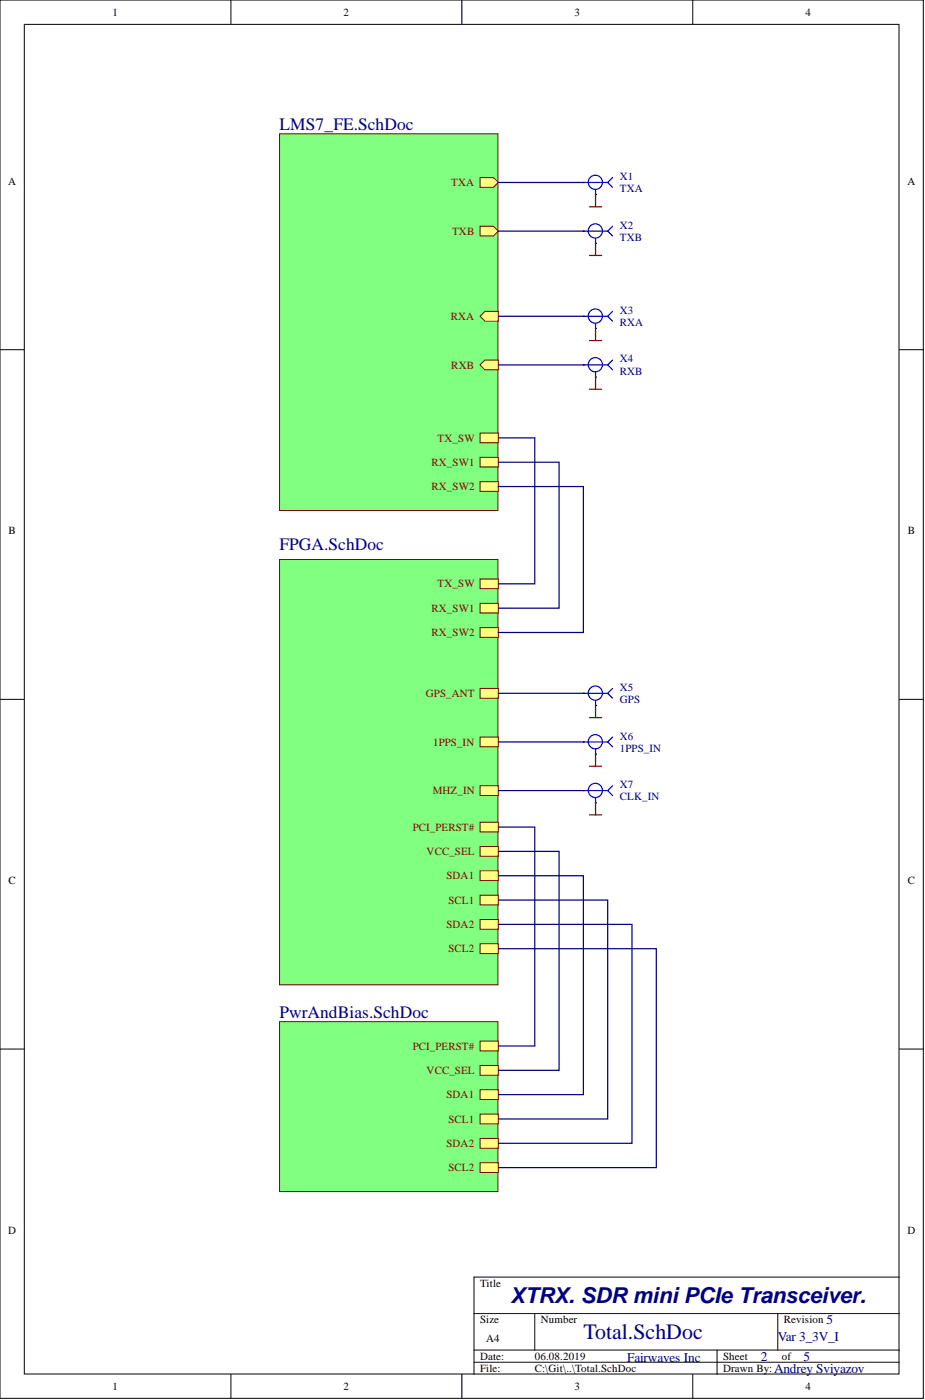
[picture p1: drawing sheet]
<svg xmlns="http://www.w3.org/2000/svg" width="193mm" height="292mm" viewBox="0 0 193 292" stroke-linecap="round" stroke-linejoin="round" font-family="sans-serif">
<defs><g id="words">
<g font-size="4.6" fill="#000080">
<text x="106.5" y="271.9">XTRX. SDR mini PCIe Transceiver.</text>
<text x="121.7" y="279.4">Total.SchDoc</text>
</g>
<g font-size="3.6" fill="#000080">
<text x="58.3" y="27.2">LMS7_FE.SchDoc</text>
<text x="58.3" y="114.7">FPGA.SchDoc</text>
<text x="58.3" y="212.4">PwrAndBias.SchDoc</text>
</g>
<g font-size="2.8" fill="#000080">
<text x="162.3" y="279.8">Var 3_3V_I</text>
<text x="172.4" y="276.3">5</text>
<text x="130.8" y="284.1">Fairwaves Inc</text>
<text x="158.7" y="283.9">2</text>
<text x="161.5" y="286.4">Andrey Sviyazov</text>
<text x="167.6" y="283.9">5</text>
</g>
<g font-size="2.3">
<text x="23.5" y="3.3">1</text>
<text x="71.7" y="3.3">2</text>
<text x="119.8" y="3.3">3</text>
<text x="168" y="3.3">4</text>
<text x="1.7" y="38.5">A</text>
<text x="189.3" y="38.5">A</text>
<text x="1.8" y="111.5">B</text>
<text x="189.4" y="111.5">B</text>
<text x="1.8" y="184.4">C</text>
<text x="189.4" y="184.4">C</text>
<text x="1.7" y="257.4">D</text>
<text x="189.3" y="257.4">D</text>
<text x="100.2" y="268.5">Title</text>
<text x="100.2" y="276.1">Size</text>
<text x="101.4" y="279.9">A4</text>
<text x="112.8" y="276.1">Number</text>
<text x="163.5" y="276.1">Revision</text>
<text x="100.2" y="283.7">Date:</text>
<text x="100.2" y="286.2">File:</text>
<text x="111.6" y="283.7">06.08.2019</text>
<text x="111.6" y="286.2">C:\Git\..\Total.SchDoc</text>
<text x="150.9" y="283.7">Sheet</text>
<text x="150.9" y="286.2">Drawn By:</text>
<text x="163.1" y="283.7">of</text>
<text x="23.5" y="290.1">1</text>
<text x="71.7" y="290.1">2</text>
<text x="119.8" y="290.1">3</text>
<text x="168" y="290.1">4</text>
</g>
<g font-size="2.3" fill="#800000">
<text x="94.1" y="38.8">TXA</text>
<text x="94.3" y="49">TXB</text>
<text x="94.1" y="66.7">RXA</text>
<text x="94.1" y="76.9">RXB</text>
<text x="91.3" y="92.1">TX_SW</text>
<text x="90" y="97.2">RX_SW1</text>
<text x="90" y="102.3">RX_SW2</text>
<text x="91.3" y="122.6">TX_SW</text>
<text x="90" y="127.6">RX_SW1</text>
<text x="90" y="132.7">RX_SW2</text>
<text x="88.8" y="145.4">GPS_ANT</text>
<text x="90.3" y="155.6">1PPS_IN</text>
<text x="90.3" y="165.7">MHZ_IN</text>
<text x="86.1" y="173.3">PCI_PERST#</text>
<text x="89" y="178.4">VCC_SEL</text>
<text x="93.1" y="183.5">SDA1</text>
<text x="93.6" y="188.6">SCL1</text>
<text x="93.1" y="193.6">SDA2</text>
<text x="93.6" y="198.7">SCL2</text>
<text x="86.1" y="219">PCI_PERST#</text>
<text x="89" y="224.1">VCC_SEL</text>
<text x="93.1" y="229.2">SDA1</text>
<text x="93.1" y="239.3">SDA2</text>
<text x="93.6" y="234.2">SCL1</text>
<text x="93.6" y="244.4">SCL2</text>
</g>
<g font-size="2.3" fill="#000080">
<text x="129.3" y="40.1">TXA</text>
<text x="129.3" y="37.6">X1</text>
<text x="129.3" y="47.7">X2</text>
<text x="129.3" y="50.3">TXB</text>
<text x="129.3" y="65.5">X3</text>
<text x="129.3" y="68">RXA</text>
<text x="129.3" y="75.6">X4</text>
<text x="129.3" y="78.2">RXB</text>
<text x="129.3" y="146.7">GPS</text>
<text x="129.3" y="144.1">X5</text>
<text x="129.3" y="154.3">X6</text>
<text x="129.3" y="156.8">1PPS_IN</text>
<text x="129.3" y="167">CLK_IN</text>
<text x="129.3" y="164.4">X7</text>
</g>
</g></defs>
<g fill="#fff" stroke="#000" stroke-width=".21">
<path d="M0 0h192.6v291.8h-192.6z"/>
<path d="M5.1 5.1h182.4v281.6h-182.4z"/>
</g>
<g fill="none" stroke="#000" stroke-width=".21">
<path d="M48.2 0v5.1M96.3 0v5.1M144.5 0v5.1M0 73h5.1M187.6 73h5.1M0 145.9h5.1M187.6 145.9h5.1M0 218.9h5.1M187.6 218.9h5.1M98.9 274.1h88.7M111.6 274.1v7.6M162.3 274.1v7.6"/>
<path d="M187.6 266.5h-88.7v20.3M48.2 286.8v5M96.3 286.8v5M98.9 281.7h88.7M98.9 284.2h88.7M144.5 286.8v5M149.6 281.7v5.1"/>
</g>
<path d="M58.3 213.2h45.6v35.4h-45.6z" fill="#80ff80" stroke="#800000" stroke-width=".21"/>
<path d="M100.2 232.5h3.8v2h-3.8z" fill-rule="evenodd" fill="#ffff80"/>
<path d="M100.2 232.5h3.8v2h-3.8z" fill="none" stroke="#800000" stroke-width=".21"/>
<path d="M100.2 227.4h3.8v2h-3.8z" fill-rule="evenodd" fill="#ffff80"/>
<path d="M100.2 227.4h3.8v2h-3.8z" fill="none" stroke="#800000" stroke-width=".21"/>
<path d="M100.2 237.5h3.8v2.1h-3.8z" fill-rule="evenodd" fill="#ffff80"/>
<path d="M100.2 237.5h3.8v2.1h-3.8z" fill="none" stroke="#800000" stroke-width=".21"/>
<path d="M100.2 242.6h3.8v2h-3.8z" fill-rule="evenodd" fill="#ffff80"/>
<path d="M100.2 242.6h3.8v2h-3.8z" fill="none" stroke="#800000" stroke-width=".21"/>
<path d="M100.2 222.3h3.8v2h-3.8z" fill-rule="evenodd" fill="#ffff80"/>
<path d="M100.2 222.3h3.8v2h-3.8z" fill="none" stroke="#800000" stroke-width=".21"/>
<path d="M100.2 217.2h3.8v2.1h-3.8z" fill-rule="evenodd" fill="#ffff80"/>
<path d="M100.2 217.2h3.8v2.1h-3.8z" fill="none" stroke="#800000" stroke-width=".21"/>
<path d="M58.3 116.7h45.6v88.8h-45.6z" fill="#80ff80" stroke="#800000" stroke-width=".21"/>
<path d="M100.2 153.8h3.8v2h-3.8z" fill-rule="evenodd" fill="#ffff80"/>
<path d="M100.2 153.8h3.8v2h-3.8z" fill="none" stroke="#800000" stroke-width=".21"/>
<path d="M100.2 143.6h3.8v2.1h-3.8z" fill-rule="evenodd" fill="#ffff80"/>
<path d="M100.2 143.6h3.8v2.1h-3.8z" fill="none" stroke="#800000" stroke-width=".21"/>
<path d="M100.2 163.9h3.8v2.1h-3.8z" fill-rule="evenodd" fill="#ffff80"/>
<path d="M100.2 163.9h3.8v2.1h-3.8z" fill="none" stroke="#800000" stroke-width=".21"/>
<path d="M100.2 125.9h3.8v2h-3.8z" fill-rule="evenodd" fill="#ffff80"/>
<path d="M100.2 125.9h3.8v2h-3.8z" fill="none" stroke="#800000" stroke-width=".21"/>
<path d="M100.2 130.9h3.8v2.1h-3.8z" fill-rule="evenodd" fill="#ffff80"/>
<path d="M100.2 130.9h3.8v2.1h-3.8z" fill="none" stroke="#800000" stroke-width=".21"/>
<path d="M100.2 120.8h3.8v2h-3.8z" fill-rule="evenodd" fill="#ffff80"/>
<path d="M100.2 120.8h3.8v2h-3.8z" fill="none" stroke="#800000" stroke-width=".21"/>
<path d="M100.2 186.8h3.8v2h-3.8z" fill-rule="evenodd" fill="#ffff80"/>
<path d="M100.2 186.8h3.8v2h-3.8z" fill="none" stroke="#800000" stroke-width=".21"/>
<path d="M100.2 181.7h3.8v2h-3.8z" fill-rule="evenodd" fill="#ffff80"/>
<path d="M100.2 181.7h3.8v2h-3.8z" fill="none" stroke="#800000" stroke-width=".21"/>
<path d="M100.2 191.8h3.8v2.1h-3.8z" fill-rule="evenodd" fill="#ffff80"/>
<path d="M100.2 191.8h3.8v2.1h-3.8z" fill="none" stroke="#800000" stroke-width=".21"/>
<path d="M100.2 196.9h3.8v2.1h-3.8z" fill-rule="evenodd" fill="#ffff80"/>
<path d="M100.2 196.9h3.8v2.1h-3.8z" fill="none" stroke="#800000" stroke-width=".21"/>
<path d="M100.2 176.6h3.8v2.1h-3.8z" fill-rule="evenodd" fill="#ffff80"/>
<path d="M100.2 176.6h3.8v2.1h-3.8z" fill="none" stroke="#800000" stroke-width=".21"/>
<path d="M100.2 171.5h3.8v2.1h-3.8z" fill-rule="evenodd" fill="#ffff80"/>
<path d="M100.2 171.5h3.8v2.1h-3.8z" fill="none" stroke="#800000" stroke-width=".21"/>
<path d="M123 43.1h2.5M123 53.3h2.5M124.2 40.6v2.5M124.2 50.8v2.5" fill="none" stroke="#800000" stroke-width=".25"/>
<path d="M58.3 27.9h45.6v78.6h-45.6z" fill="#80ff80" stroke="#800000" stroke-width=".21"/>
<path d="M100.2 47.2h2.7l1.1 1-1.1 1h-2.7z" fill-rule="evenodd" fill="#ffff80"/>
<path d="M100.2 47.2h2.7l1.1 1-1.1 1h-2.7z" fill="none" stroke="#800000" stroke-width=".21"/>
<path d="M100.2 37.1h2.7l1.1 1-1.1 1h-2.7z" fill-rule="evenodd" fill="#ffff80"/>
<path d="M100.2 37.1h2.7l1.1 1-1.1 1h-2.7z" fill="none" stroke="#800000" stroke-width=".21"/>
<path d="M101.2 75.1h2.8v2.1h-2.8l-1-1.1z" fill-rule="evenodd" fill="#ffff80"/>
<path d="M101.2 75.1h2.8v2.1h-2.8l-1-1.1z" fill="none" stroke="#800000" stroke-width=".21"/>
<path d="M101.2 65h2.8v2h-2.8l-1-1z" fill-rule="evenodd" fill="#ffff80"/>
<path d="M101.2 65h2.8v2h-2.8l-1-1z" fill="none" stroke="#800000" stroke-width=".21"/>
<path d="M100.2 95.4h3.8v2.1h-3.8z" fill-rule="evenodd" fill="#ffff80"/>
<path d="M100.2 95.4h3.8v2.1h-3.8z" fill="none" stroke="#800000" stroke-width=".21"/>
<path d="M100.2 100.5h3.8v2h-3.8z" fill-rule="evenodd" fill="#ffff80"/>
<path d="M100.2 100.5h3.8v2h-3.8z" fill="none" stroke="#800000" stroke-width=".21"/>
<path d="M100.2 90.3h3.8v2.1h-3.8z" fill-rule="evenodd" fill="#ffff80"/>
<path d="M100.2 90.3h3.8v2.1h-3.8z" fill="none" stroke="#800000" stroke-width=".21"/>
<path d="M123 71.1h2.5M124.2 68.5v2.6M124.2 78.7v2.5M123 81.2h2.5M123 159.9h2.5M123 149.7h2.5M124.2 147.2v2.5M124.2 157.3v2.6M123 170h2.5M124.2 167.5v2.5" fill="none" stroke="#800000" stroke-width=".25"/>
<g fill="none" stroke="#000" stroke-width=".25">
<path d="M121.7 38.1h.1M121.7 48.2h.1M124.2 40.6h.1M124.2 50.8h.1M121.7 66h.1M121.7 76.1h.1M124.2 68.5h.1M124.2 78.7h.1M121.7 144.7h.1M121.7 154.8h.1M124.2 147.2h.1M124.2 157.3h.1"/>
<path d="M121.7 165h.1M124.2 167.5h.1"/>
</g>
<g fill="none" stroke="#00f" stroke-width=".25">
<path d="M121.7 38.1h5.1M124.2 39.6v1M127.8 37.1l-1 1 1 1M121.7 48.2h5.1M124.2 49.7v1.1M127.8 47.2l-1 1 1 1M121.7 66h5.1M121.7 76.1h5.1M124.2 67.5v1M124.2 77.7v1M127.8 65l-1 1 1 1M127.8 75.1l-1 1 1 1.1"/>
<path d="M121.7 144.7h5.1M121.7 154.8h5.1M124.2 146.2v1M124.2 156.3v1M127.8 143.6l-1 1.1 1 1M127.8 153.8l-1 1 1 1M121.7 165h5.1M124.2 166.5v1M127.8 163.9l-1 1.1 1 1"/>
<circle cx="124.2" cy="38" r="1.48"/>
<circle cx="124.2" cy="48.2" r="1.48"/>
<circle cx="124.2" cy="76.1" r="1.48"/>
<circle cx="124.2" cy="65.9" r="1.48"/>
<circle cx="124.2" cy="144.6" r="1.48"/>
<circle cx="124.2" cy="154.8" r="1.48"/>
<circle cx="124.2" cy="164.9" r="1.48"/>
</g>
<g fill="none" stroke="#000080" stroke-width=".25">
<path d="M104 38.1h17.7M104 48.2h17.7M104 66h17.7M104 76.1h17.7M104 91.4h7.6v30.4h-7.6M104 96.4h12.6v30.5h-12.6M104 101.5h17.7v30.5h-17.7M104 144.7h17.7M104 154.8h17.7M104 177.6h12.6v45.7h-12.6M104 172.6h7.6v45.6h-7.6M104 165h17.7"/>
<path d="M104 187.8h22.8v45.7h-22.8M104 182.7h17.7v45.7h-17.7M104 192.9h27.8v45.6h-27.8M104 197.9h32.9v45.7h-32.9"/>
</g>
<use href="#words"/>
</svg>
